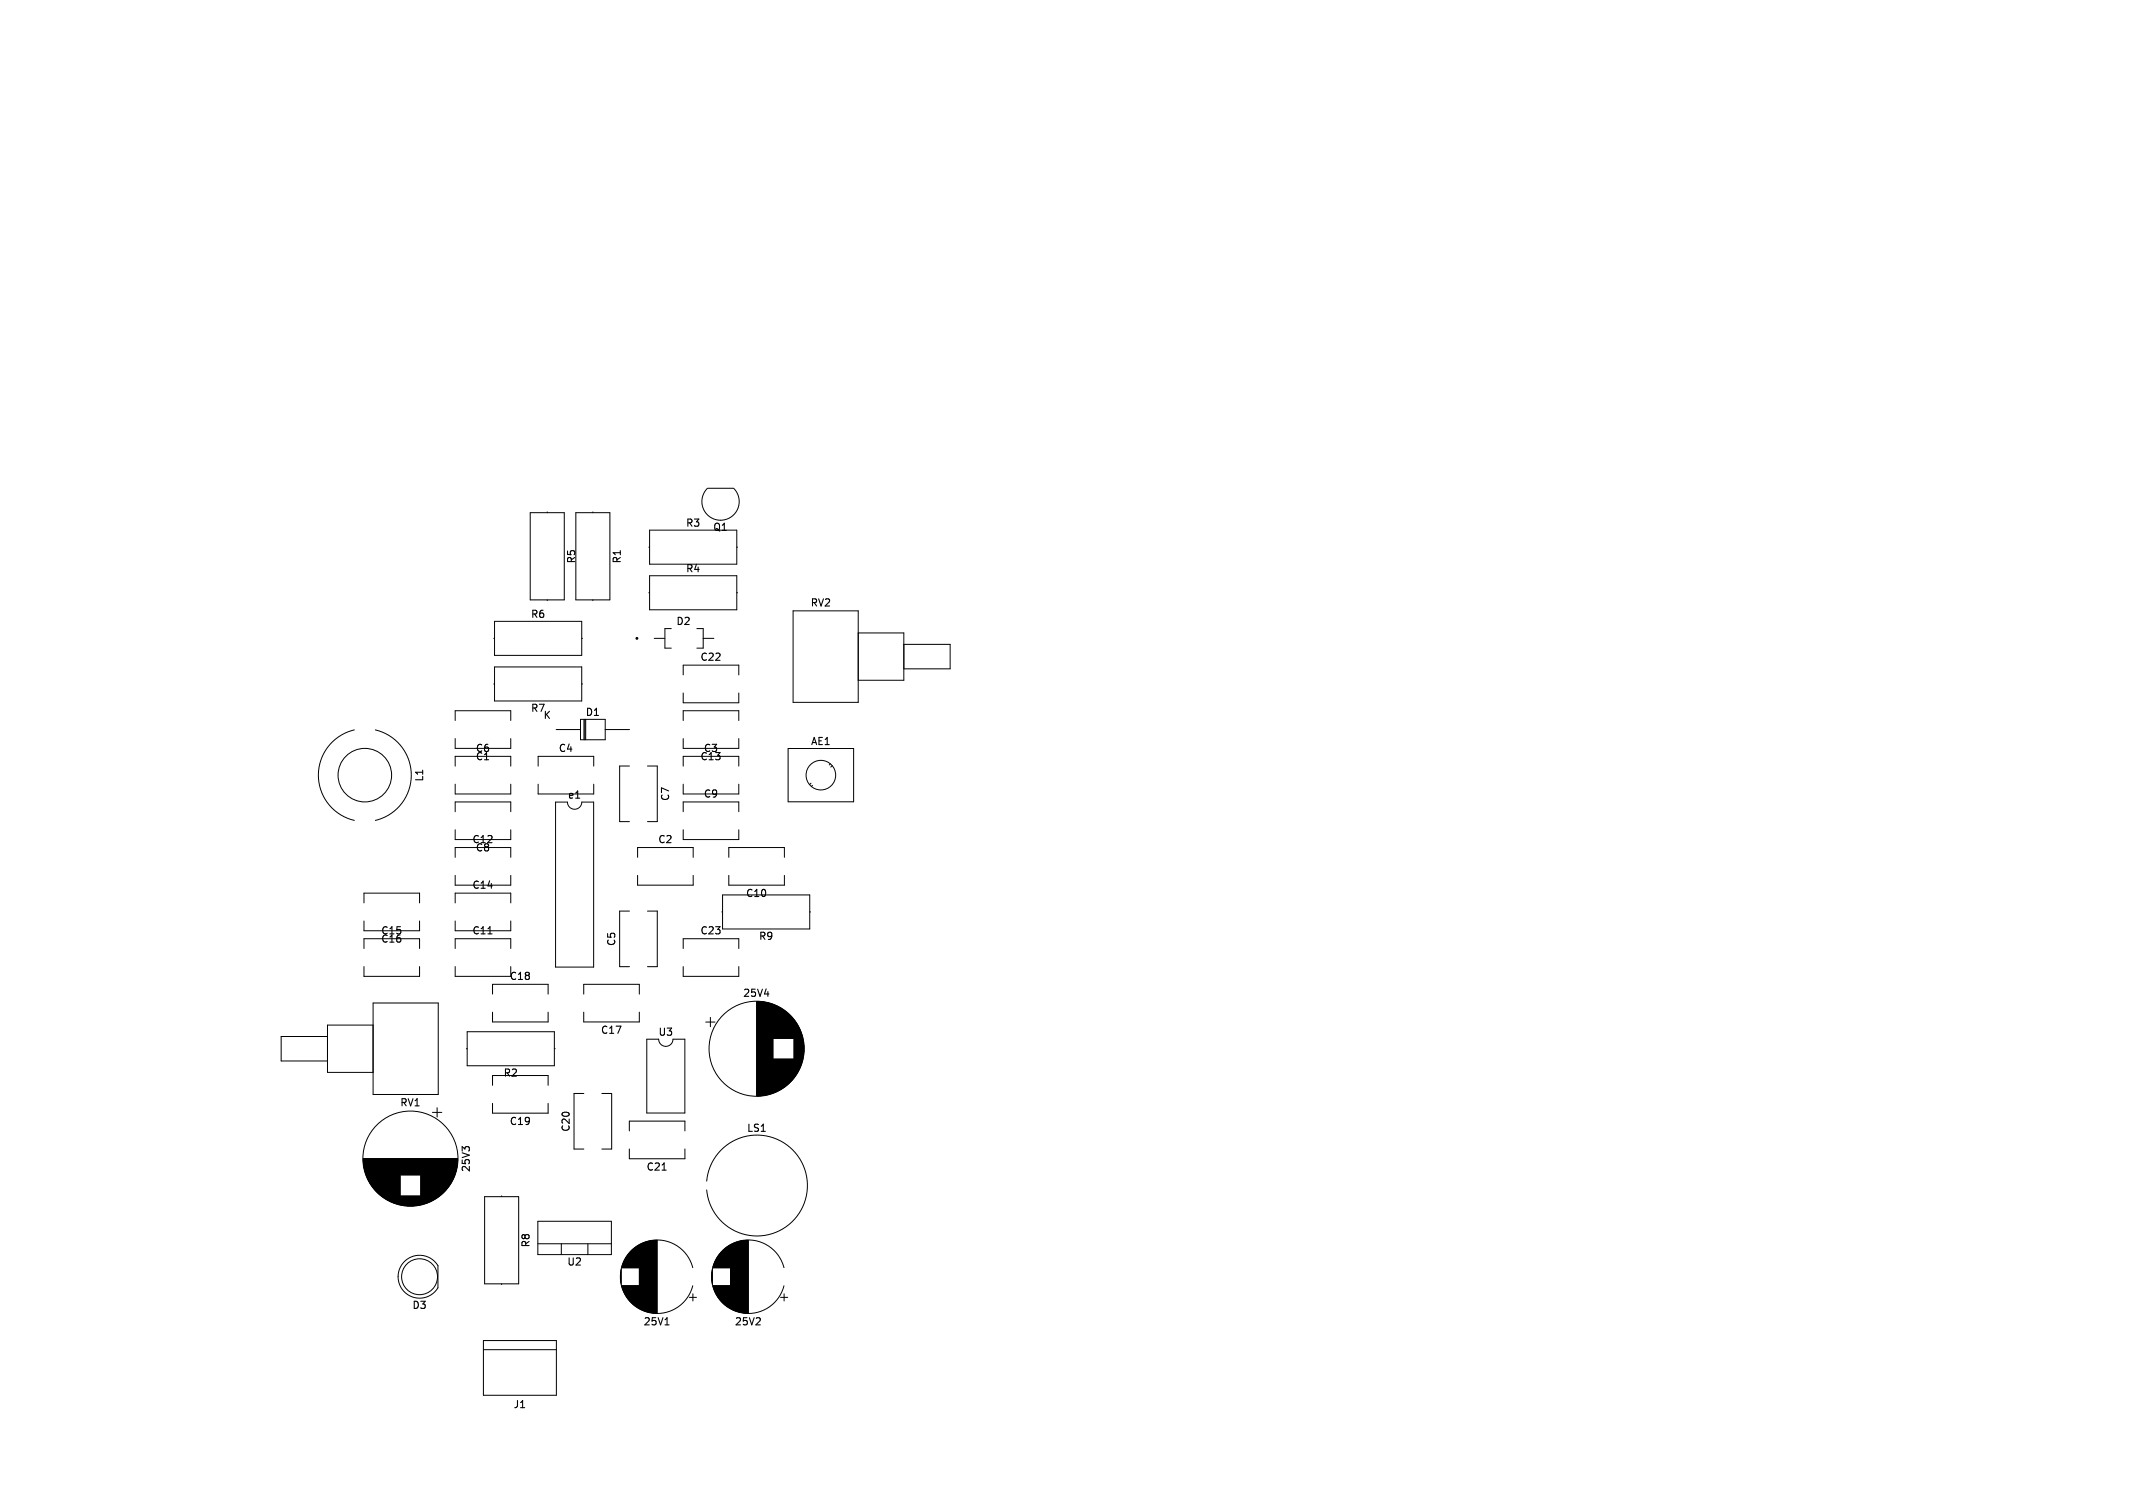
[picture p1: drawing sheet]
<svg xmlns="http://www.w3.org/2000/svg" width="297mm" height="210mm" viewBox="0 0 297 210" stroke-linecap="round" stroke-linejoin="round" font-family="sans-serif">
<defs><g id="words">
<g font-size="1.4">
<text x="95.5" y="73.5">R3</text>
<text x="99.2" y="74.1">Q1</text>
<text x="80.3" y="78.5" transform="rotate(-90 80.3 78.5)">R5</text>
<text x="86.6" y="78.5" transform="rotate(-90 86.6 78.5)">R1</text>
<text x="95.5" y="79.9">R4</text>
<text x="73.9" y="86.2">R6</text>
<text x="94.1" y="87.2">D2</text>
<text x="112.8" y="84.6">RV2</text>
<text x="97.5" y="92.2">C22</text>
<text x="73.9" y="99.3">R7</text>
<text x="75.6" y="100.3">K</text>
<text x="81.5" y="99.9">D1</text>
<text x="66.2" y="104.9">C6</text>
<text x="66.2" y="106">C1</text>
<text x="77.7" y="104.9">C4</text>
<text x="97.5" y="106">C13</text>
<text x="97.9" y="104.9">C3</text>
<text x="112.9" y="103.9">AE1</text>
<text x="59.1" y="108.9" transform="rotate(-90 59.1 108.9)">L1</text>
<text x="79" y="111.4">e1</text>
<text x="93.3" y="111.6" transform="rotate(-90 93.3 111.6)">C7</text>
<text x="97.9" y="111.2">C9</text>
<text x="65.7" y="117.6">C12</text>
<text x="66.2" y="118.7">C8</text>
<text x="91.6" y="117.6">C2</text>
<text x="65.7" y="123.9">C14</text>
<text x="103.8" y="125.1">C10</text>
<text x="53" y="131.4">C16</text>
<text x="53" y="130.3">C15</text>
<text x="65.7" y="130.3">C11</text>
<text x="85.8" y="131.8" transform="rotate(-90 85.8 131.8)">C5</text>
<text x="97.5" y="130.3">C23</text>
<text x="105.6" y="131.1">R9</text>
<text x="70.9" y="136.6">C18</text>
<text x="103.4" y="139">25V4</text>
<text x="83.6" y="144.1">C17</text>
<text x="91.6" y="144.4">U3</text>
<text x="55.7" y="154.2">RV1</text>
<text x="70.1" y="150.1">R2</text>
<text x="70.9" y="156.8">C19</text>
<text x="79.5" y="157.7" transform="rotate(-90 79.5 157.7)">C20</text>
<text x="104" y="157.8">LS1</text>
<text x="65.6" y="163.3" transform="rotate(-90 65.6 163.3)">25V3</text>
<text x="90" y="163.2">C21</text>
<text x="73.9" y="173.8" transform="rotate(-90 73.9 173.8)">R8</text>
<text x="78.9" y="176.4">U2</text>
<text x="57.4" y="182.4">D3</text>
<text x="89.6" y="184.7">25V1</text>
<text x="102.3" y="184.7">25V2</text>
<text x="71.4" y="196.3">J1</text>
</g>
</g></defs>
<path d="M67.9 130.1h.6M92.2 163h.6M92.6 184.5h.6" fill="none" stroke="#000" stroke-width=".15"/>
<g fill="none" stroke="#000" stroke-width=".14">
<path d="M73.8 71.4h4.8v12.1h-4.8zM76.2 71.3v.1M80.2 71.4h4.7v12.1h-4.7zM82.5 71.3v.1M90.3 76.2h.1M90.4 73.8h12.2v4.8h-12.2zM98.5 68a2.6 2.6 0 0 0 0 3.7 2.6 2.6 0 0 0 3.7 0 2.6 2.6 0 0 0 0-3.7M98.5 68h3.6M102.6 76.2h.1M68.7 95.3h.2M68.7 88.9h.2M68.9 92.9h12.1v4.7h-12.1z"/>
<path d="M68.9 86.5h12.1v4.8h-12.1zM76.2 83.5v.2M81 95.3h.1M81 88.9h.1M82.5 83.5v.2M90.3 82.6h.1M90.4 80.2h12.2v4.7h-12.2zM91.1 88.9h1.4M93.5 87.5h-.9v2.8h.9M95.1 94v-1.4h7.8v1.4M95.1 96.5v1.4h7.8v-1.4M97 87.5h.9v2.8h-.9"/>
<path d="M97.9 88.9h1.5M102.6 82.6h.1M110.4 85.1h9.1v12.7h-9.1zM119.5 88.1h6.3v6.6h-6.3M125.8 89.7h6.5v3.4h-6.5M49.3 101.6a6.5 6.5 0 0 0-5 6.4 6.5 6.5 0 0 0 5 6.3M52.3 101.6a6.5 6.5 0 0 1 5 6.4 6.5 6.5 0 0 1-5 6.3M63.4 100.3v-1.3h7.7v1.3M63.4 102.9v1.3h7.7v-1.3M63.4 106.7v-1.4h7.7v1.4M63.4 109.2v1.4h7.7v-1.4M63.4 113v-1.3h7.7v1.3"/>
<path d="M63.4 115.6v1.3h7.7v-1.3M63.4 119.4v-1.4h7.7v1.4M74.9 106.7v-1.4h7.8v1.4M74.9 109.2v1.4h7.8v-1.4M77.4 111.7h1.6a1 1 0 0 0 1 1 1 1 0 0 0 1-1h1.7v23h-5.3zM77.4 101.6h3.4M80.8 100.2h3.5v2.8h-3.5zM81.3 100.2v2.8M81.4 100.2v2.8M81.6 100.2v2.8M84.3 101.6h3.4M87.6 106.7h-1.3v7.7h1.3"/>
<path d="M88.8 119.4v-1.4h7.7v1.4M90.2 106.7h1.3v7.7h-1.3M95.1 100.3v-1.3h7.8v1.3M95.1 102.9v1.3h7.8v-1.3M95.1 106.7v-1.4h7.8v1.4M95.1 109.2v1.4h7.8v-1.4M95.1 113v-1.3h7.8v1.3M95.1 115.6v1.3h7.8v-1.3M101.5 119.4v-1.4h7.7v1.4M109.7 104.2h9.2v7.5h-9.2zM112.9 109.1l-.2 .2M113.1 109.4l-.1 .1"/>
<path d="M115.6 106.4l-.1 .1M115.9 106.6l-.2 .2M50.7 132.1v-1.4h7.7v1.4M50.7 134.6v1.4h7.7v-1.4M50.7 128.3v1.3h7.7v-1.3M50.7 125.7v-1.3h7.7v1.3M52 139.7h9v12.7h-9zM63.4 132.1v-1.4h7.7v1.4M63.4 134.6v1.4h7.7v-1.4M63.4 128.3v1.3h7.7v-1.3M63.4 125.7v-1.3h7.7v1.3M63.4 121.9v1.4h7.7v-1.4"/>
<path d="M68.6 138.4v-1.3h7.7v1.3M81.3 138.4v-1.3h7.7v1.3M87.6 126.9h-1.3v7.7h1.3M88.8 121.9v1.4h7.7v-1.4M90.2 126.9h1.3v7.7h-1.3M95.1 132.1v-1.4h7.8v1.4M95.1 134.6v1.4h7.8v-1.4M100.5 127h.1M100.6 124.6h12.2v4.8h-12.2zM101.5 121.9v1.4h7.7v-1.4M105.4 139.5v13.1M105.5 139.5v13.1"/>
<path d="M105.6 139.5v13.1M105.7 139.5v13.1M105.8 139.5v13.1M105.9 139.5v13.1M106 139.5v13.1M106.1 139.5v13.1M106.2 139.5v13.1M106.3 139.5v13.1M106.4 139.5v13.1M106.4 139.6v12.9M106.5 139.6v12.9M106.6 139.6v12.9"/>
<path d="M106.7 139.6v12.9M106.8 139.6v12.9M106.9 139.6v12.9M106.9 139.7v12.7M107 139.7v12.7M107.1 139.7v12.7M107.2 139.7v12.7M107.3 139.8v12.5M107.4 139.8v12.5M107.5 139.8v12.5M107.6 139.8v12.5M107.6 139.9v12.3"/>
<path d="M107.7 139.9v4.7M107.8 139.9v4.7M107.8 140v4.6M107.9 140v4.6M112.8 127h.1M45.6 144.3h-6.4v3.5h6.4M52 142.8h-6.4v6.5h6.4M60.2 154.9h1.3M60.9 154.3v1.3M64.9 146.1h.1M65 143.7h12.2v4.7h-12.2zM68.6 153.7v1.3h7.7v-1.3"/>
<path d="M68.6 141v1.3h7.7v-1.3M68.6 151.1v-1.3h7.7v1.3M77.2 146.1h.1M81.3 141v1.3h7.7v-1.3M81.3 152.3h-1.4v7.7h1.4M83.8 152.3h1.4v7.7h-1.4M87.6 157.5v-1.4h7.8v1.4M90.1 144.7h1.6a1 1 0 0 0 1 1 1 1 0 0 0 1-1h1.7v10.3h-5.3zM98.3 142.3h1.3M98.9 141.7v1.3M107.7 147.5v4.7M107.8 147.5v4.7"/>
<path d="M107.8 147.5v4.6M107.9 147.5v4.6M108 140v4.6M108 147.5v4.6M108.1 140.1v4.5M108.1 147.5v4.5M108.2 140.1v4.5M108.2 147.5v4.5M108.3 140.1v4.5M108.3 147.5v4.5M108.3 140.2v4.4M108.3 147.5v4.4"/>
<path d="M108.4 140.2v4.4M108.4 147.5v4.4M108.5 140.3v4.3M108.5 147.5v4.3M108.6 140.3v4.3M108.6 147.5v4.3M108.7 140.4v4.2M108.7 147.5v4.2M108.8 140.4v4.2M108.8 147.5v4.2M108.8 140.5v4.1M108.8 147.5v4.1"/>
<path d="M108.9 140.5v4.1M108.9 147.5v4.1M109 140.5v4.1M109 147.5v4.1M109 140.6v4M109 147.5v4M109.1 140.6v4M109.1 147.5v4M109.2 140.7v3.9M109.2 147.5v3.9M109.3 140.8v3.8M109.3 147.5v3.8"/>
<path d="M109.4 140.8v3.8M109.4 147.5v3.8M109.4 140.9v3.7M109.4 147.5v3.7M109.5 140.9v3.7M109.5 147.5v3.7M109.6 141v3.6M109.6 147.5v3.6M109.7 141.1v3.5M109.7 147.5v3.5M109.8 141.1v3.5M109.8 147.5v3.5"/>
<path d="M109.8 141.2v3.4M109.8 147.5v3.4M109.9 141.3v3.3M109.9 147.5v3.3M110 141.3v3.3M110 147.5v3.3M110 141.4v3.2M110 147.5v3.2M110.1 141.4v3.2M110.1 147.5v3.2M110.1 141.5v3.1M110.1 147.5v3.1"/>
<path d="M110.2 141.5v3.1M110.2 147.5v3.1M110.2 141.6v3M110.2 147.5v3M110.3 141.7v2.9M110.3 147.5v2.9M110.4 141.8v2.8M110.4 147.5v2.8M110.5 141.9v2.7M110.5 147.5v2.7M110.6 142v8.1M110.6 142.1v7.9"/>
<path d="M110.7 142.2v7.7M110.8 142.3v7.5M110.8 142.4v7.3M110.9 142.4v7.3M110.9 142.5v7.1M111 142.6v6.9M111 142.7v6.7M111.1 142.8v6.5M111.2 142.9v6.3M111.2 143v6.1M111.3 143.1v5.9M111.3 143.2v5.7"/>
<path d="M111.4 143.3v5.5M111.4 143.4v5.3M111.4 143.5v5.1M111.5 143.6v4.9M111.5 143.7v4.7M111.6 143.8v4.5M111.6 143.9v4.3M111.6 144v4.1M111.7 144.1v3.9M111.7 144.3v3.5M111.8 144.4v3.3M111.8 144.6v2.9"/>
<path d="M111.8 144.7v2.7M111.9 144.9v2.3M111.9 145.2v1.7M112 145.6v.9M50.6 161.4h13.1M50.6 161.3h13.1M50.6 161.5h13.1M50.6 161.6h13.1M50.6 161.7h13.1M50.6 161.8h13.1M50.6 161.9h13.1M50.6 162h13.1"/>
<path d="M50.6 162.1h13.1M50.6 162.2h13.1M50.6 162.3h13.1M50.6 162.4h13.1M50.7 162.4h12.9M50.7 162.5h12.9M50.7 162.6h12.9M50.7 162.7h12.9M50.7 162.8h12.9M50.7 162.9h12.9M50.8 162.9h12.7M50.8 163h12.7"/>
<path d="M50.8 163.1h12.7M50.8 163.2h12.7M50.9 163.3h12.5M50.9 163.4h12.5M50.9 163.5h12.5M50.9 163.6h12.5M51 163.6h12.3M51 163.7h4.7M51 163.8h4.7M51.1 163.8h4.6M51.1 163.9h4.6M51.1 164h4.6"/>
<path d="M51.2 164.1h4.5M51.2 164.2h4.5M51.2 164.3h4.5M51.3 164.3h4.4M51.3 164.4h4.4M51.4 164.5h4.3M51.4 164.6h4.3M51.5 164.7h4.2M51.5 164.8h4.2M51.6 164.8h4.1M51.6 164.9h4.1M51.6 165h4.1"/>
<path d="M51.7 165h4M51.7 165.1h4M51.8 165.2h3.9M51.9 165.3h3.8M51.9 165.4h3.8M52 165.4h3.7M52 165.5h3.7M52.1 165.6h3.6M52.2 165.7h3.5M52.2 165.8h3.5M52.3 165.8h3.4M52.4 165.9h3.3"/>
<path d="M52.4 166h3.3M52.5 166h3.2M52.5 166.1h3.2M52.6 166.1h3.1M52.6 166.2h3.1M52.7 166.2h3M52.8 166.3h2.9M52.9 166.4h2.8M53 166.5h2.7M53.1 166.6h8.1M53.2 166.6h7.9M53.3 166.7h7.7"/>
<path d="M53.4 166.8h7.5M53.5 166.8h7.3M53.5 166.9h7.3M53.6 166.9h7.1M53.7 167h6.9M53.8 167h6.7M53.9 167.1h6.5M54 167.2h6.3M54.1 167.2h6.1M54.2 167.3h5.9M54.3 167.3h5.7M54.4 167.4h5.5"/>
<path d="M54.5 167.4h5.3M54.6 167.4h5.1M54.7 167.5h4.9M54.8 167.5h4.7M54.9 167.6h4.5M55 167.6h4.3M55.1 167.6h4.1M55.2 167.7h3.9M55.4 167.7h3.5M55.5 167.8h3.3M55.7 167.8h2.9M55.8 167.8h2.7"/>
<path d="M56 167.9h2.3M56.3 167.9h1.7M56.4 175.6a2.99 2.99 0 0 1 4.6 .7v3a2.99 2.99 0 0 1-4.5 .8 2.99 2.99 0 0 1-.1-4.5zM56.7 168h.9M58.6 165.5h3.7M58.6 166h3.2M58.6 164.1h4.5M58.6 165h4.1M58.6 166.1h3.1M58.6 165.8h3.4M58.6 165.3h3.8M58.6 165.4h3.8"/>
<path d="M58.6 164.3h4.5M58.6 164.6h4.3M58.6 166.2h3M58.6 165.2h3.9M58.6 165.7h3.5M58.6 163.8h4.7M58.6 164h4.6M58.6 164.7h4.2M58.6 164.9h4.1M58.6 163.7h4.7M58.6 165.9h3.3M58.6 164.8h4.1"/>
<path d="M58.6 164.2h4.5M58.6 164.8h4.2M58.6 164.3h4.4M58.6 164.4h4.4M58.6 165.4h3.7M58.6 165.1h4M58.6 165.6h3.6M58.6 166.4h2.8M58.6 166.2h3.1M58.6 164.5h4.3M58.6 163.9h4.6M58.6 166.5h2.7"/>
<path d="M58.6 163.8h4.6M58.6 165h4M58.6 166.3h2.9M58.6 165.8h3.5M58.6 166h3.3M58.6 166.1h3.2M67.5 166.6h4.7v12.2h-4.7zM69.8 166.5v.1M69.8 178.8v.1M74.9 170.1h10.2v4.6h-10.2zM74.9 173.2h10.2M78.2 173.2v1.5"/>
<path d="M81.9 173.2v1.5M86.4 177.2v1.2M86.5 176.9v1.8M86.5 176.7v2.2M86.6 176.4v.2M86.6 179v.2M86.6 176.3v.3M86.6 179v.3M86.7 176.2v.4M86.7 179v.4M86.7 176.1v.5M86.7 179v.5"/>
<path d="M86.7 176v.6M86.7 179v.6M86.8 175.9v.7M86.8 179v.7M86.8 175.8v.8M86.8 179v.8M86.9 175.7v.9M86.9 179v.9M86.9 175.6v1M86.9 179v1M86.9 175.5v1.1M86.9 179v1.1"/>
<path d="M87 175.4v1.2M87 179v1.2M87.1 175.3v1.3M87.1 179v1.3M87.1 175.2v1.4M87.1 179v1.4M87.2 175.1v1.5M87.2 179v1.5M87.2 175v1.6M87.2 179v1.6M87.3 175v1.6M87.3 179v1.6"/>
<path d="M87.3 174.9v1.7M87.3 179v1.7M87.4 174.8v1.8M87.4 179v1.8M87.4 174.7v1.9M87.4 179v1.9M87.5 174.7v1.9M87.5 179v1.9M87.5 174.6v2M87.5 179v2M87.6 174.5v2.1M87.6 179v2.1"/>
<path d="M87.6 160v1.4h7.8v-1.4M87.7 174.5v2.1M87.7 179v2.1M87.7 174.4v2.2M87.7 179v2.2M87.8 174.3v2.3M87.8 179v2.3M87.9 174.2v2.4M87.9 179v2.4M88 174.1v2.5M88 179v2.5M88.1 174v2.6"/>
<path d="M88.1 179v2.6M88.2 173.9v2.7M88.2 179v2.7M88.3 173.9v2.7M88.3 179v2.7M88.3 173.8v2.8M88.3 179v2.8M88.4 173.8v2.8M88.4 179v2.8M88.4 173.7v2.9M88.4 179v2.9M88.5 173.7v2.9"/>
<path d="M88.5 179v2.9M88.6 173.6v3M88.6 179v3M88.7 173.6v3M88.7 179v3M88.7 173.5v3.1M88.7 179v3.1M88.8 173.5v3.1M88.8 179v3.1M88.9 173.5v3.1M88.9 179v3.1M88.9 173.4v3.2"/>
<path d="M88.9 179v3.2M89 173.4v3.2M89 179v3.2M89 173.4v8.8M89.1 173.3v9M89.2 173.3v9M89.3 173.2v9.2M89.4 173.2v9.2M89.5 173.1v9.4M89.6 173.1v9.4M89.7 173.1v9.4M89.7 173v9.6"/>
<path d="M89.8 173v9.6M89.9 173v9.6M90 173v9.6M90 172.9v9.8M90.1 172.9v9.8M90.2 172.9v9.8M90.3 172.9v9.8M90.4 172.8v10M90.5 172.8v10M90.6 172.8v10M90.7 172.8v10M90.8 172.8v10"/>
<path d="M90.9 172.8v10M90.9 172.7v10.2M91 172.7v10.2M91.1 172.7v10.2M91.2 172.7v10.2M91.3 172.7v10.2M91.4 172.7v10.2M91.5 172.7v10.2M96.5 176.5a5.1 5.1 0 0 0-7.9-2.9 5.1 5.1 0 0 0 0 8.4 5.1 5.1 0 0 0 7.9-2.9M98.4 164.5a7 7 0 0 1 10.7-5.4 7 7 0 0 1 0 12 7 7 0 0 1-10.7-5.4M99.1 177.2v1.2M99.2 176.9v1.8"/>
<path d="M99.2 176.7v2.2M99.3 176.4v.2M99.3 179v.2M99.3 176.3v.3M99.3 179v.3M99.4 176.2v.4M99.4 179v.4M99.4 176.1v.5M99.4 179v.5M99.4 176v.6M99.4 179v.6M99.5 175.9v.7"/>
<path d="M99.5 179v.7M99.5 175.8v.8M99.5 179v.8M99.6 175.7v.9M99.6 179v.9M99.6 175.6v1M99.6 179v1M99.6 175.5v1.1M99.6 179v1.1M99.7 175.4v1.2M99.7 179v1.2M99.8 175.3v1.3"/>
<path d="M99.8 179v1.3M99.8 175.2v1.4M99.8 179v1.4M99.9 175.1v1.5M99.9 179v1.5M99.9 175v1.6M99.9 179v1.6M100 175v1.6M100 179v1.6M100 174.9v1.7M100 179v1.7M100.1 174.8v1.8"/>
<path d="M100.1 179v1.8M100.1 174.7v1.9M100.1 179v1.9M100.2 174.7v1.9M100.2 179v1.9M100.2 174.6v2M100.2 179v2M100.3 174.5v2.1M100.3 179v2.1M100.4 174.5v2.1M100.4 179v2.1M100.4 174.4v2.2"/>
<path d="M100.4 179v2.2M100.5 174.3v2.3M100.5 179v2.3M100.6 174.2v2.4M100.6 179v2.4M100.7 174.1v2.5M100.7 179v2.5M100.8 174v2.6M100.8 179v2.6M100.9 173.9v2.7M100.9 179v2.7M101 173.9v2.7"/>
<path d="M101 179v2.7M101 173.8v2.8M101 179v2.8M101.1 173.8v2.8M101.1 179v2.8M101.1 173.7v2.9M101.1 179v2.9M101.2 173.7v2.9M101.2 179v2.9M101.3 173.6v3M101.3 179v3M101.4 173.6v3"/>
<path d="M101.4 179v3M101.4 173.5v3.1M101.4 179v3.1M101.5 173.5v3.1M101.5 179v3.1M101.6 173.5v3.1M101.6 179v3.1M101.6 173.4v3.2M101.6 179v3.2M101.7 173.4v3.2M101.7 179v3.2M101.7 173.4v8.8"/>
<path d="M101.8 173.3v9M101.9 173.3v9M102 173.2v9.2M102.1 173.2v9.2M102.2 173.1v9.4M102.3 173.1v9.4M102.4 173.1v9.4M102.4 173v9.6M102.5 173v9.6M102.6 173v9.6M102.7 173v9.6M102.7 172.9v9.8"/>
<path d="M102.8 172.9v9.8M102.9 172.9v9.8M103 172.9v9.8M103.1 172.8v10M103.2 172.8v10M103.3 172.8v10M103.4 172.8v10M103.5 172.8v10M103.6 172.8v10M103.6 172.7v10.2M103.7 172.7v10.2M103.8 172.7v10.2"/>
<path d="M103.9 172.7v10.2M104 172.7v10.2M104.1 172.7v10.2M104.2 172.7v10.2M109.2 176.5a5.1 5.1 0 0 0-7.9-2.9 5.1 5.1 0 0 0 0 8.4 5.1 5.1 0 0 0 7.9-2.9M67.3 186.7h10.2v7.6h-10.2zM67.3 188h10.2M96 180.7h1M96.5 180.2v1M108.7 180.7h1M109.2 180.2v1"/>
<circle cx="50.8" cy="107.9" r="3.7"/>
<circle cx="114.3" cy="108" r="2.06"/>
<circle cx="105.3" cy="146" r="6.6"/>
<circle cx="57.1" cy="161.3" r="6.6"/>
<circle cx="58.4" cy="177.8" r="2.5"/>
</g>
<circle cx="88.7" cy="88.9" r=".1" fill="none" stroke="#000" stroke-width=".2"/>
<use href="#words"/>
</svg>
